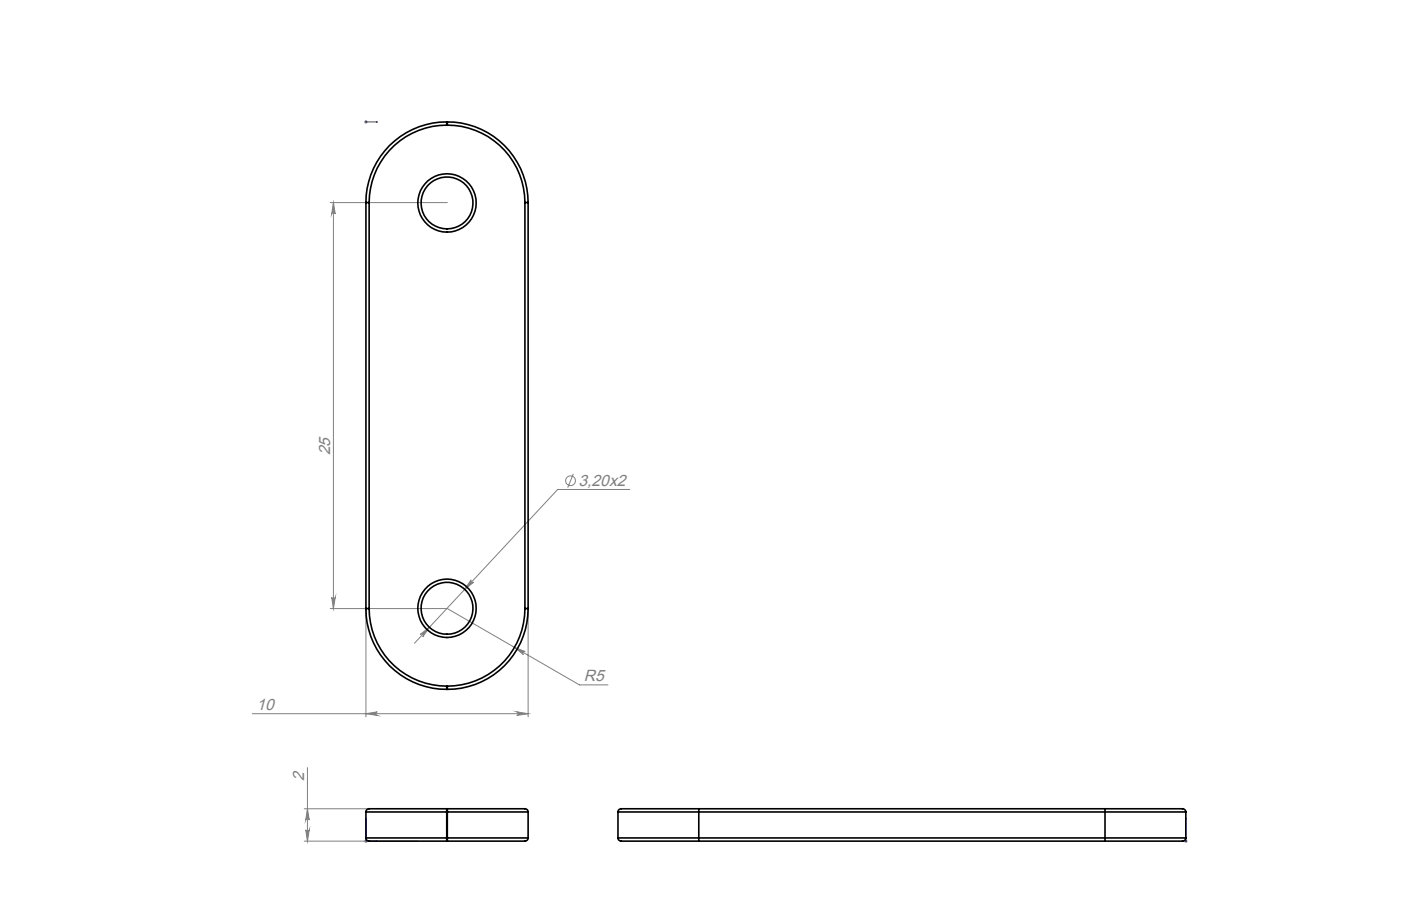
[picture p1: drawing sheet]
<svg xmlns="http://www.w3.org/2000/svg" width="432mm" height="279mm" viewBox="0 0 432 279" stroke-linecap="round" stroke-linejoin="round" font-family="sans-serif">
<defs><g id="words">
<g font-size="5" fill="#808080">
<text x="101.7" y="140.4" transform="rotate(-90 101.7 140.4)">25</text>
<text x="178.3" y="149.8">3,20x2</text>
<text x="179.9" y="210.1">R5</text>
<text x="79.1" y="219">10</text>
<text x="93.7" y="240.7" transform="rotate(-90 93.7 240.7)">2</text>
</g>
</g></defs>
<g fill="none" stroke="#808080" stroke-width=".31">
<path d="M112.3 37.6h1M112.4 37.3l.7 .7M112.8 37.1v1M113.1 37.3l-.7 .7M101.8 62.5h36.1M102.8 62.5v125.2M102.8 62.5l.5 3.5a.55 .55 0 0 0-.5-.5 .55 .55 0 0 0-.6 .5zM176.7 146.1l-1.7 4.3M194.1 151h-22.2l-44.2 47.4M145.2 178.8a.54 .54 0 0 0 .1 .8 .54 .54 0 0 0 .7-.1l-2.8 2.3zM101.8 187.7h36.1l40.7 23.5h8.8M102.2 184.2a.55 .55 0 0 0 .6 .5 .55 .55 0 0 0 .5-.5l-.5 3.5z"/>
<path d="M112.8 187.7v33.4M129.5 195.7l2.8-2.2-2 2.9a.54 .54 0 0 0 0-.8 .54 .54 0 0 0-.8 .1zM158.6 199.6l3.3 1.3a.53 .53 0 0 0-.8 .2 .53 .53 0 0 0 .2 .8zM162.8 187.7v33.4M159.3 219.5l3.5 .6-3.5 .5a.55 .55 0 0 0 .5-.5 .55 .55 0 0 0-.5-.6zM77.8 220.1h85M94.8 236.7v22.7M112.8 220.1l3.5-.6a.55 .55 0 0 0-.5 .6 .55 .55 0 0 0 .5 .5zM93.8 259.4h35M93.8 249.4h20M94.2 255.9a.55 .55 0 0 0 .6 .5 .55 .55 0 0 0 .5-.5l-.5 3.5zM94.8 249.4l.5 3.5a.55 .55 0 0 0-.5-.5 .55 .55 0 0 0-.6 .5z"/>
<path d="M112.4 259l.7 .8M112.8 258.9v1M113.1 259l-.7 .8M365 259.4h1M365.1 259l.7 .8M365.5 258.9v1M365.8 259l-.7 .8"/>
<circle cx="175.8" cy="148.3" r="1.5"/>
</g>
<path d="M112.7 37.6h.2zM112.8 37.6h.1M112.8 37.6h3.5M116.3 37.6h-.3h.3M112.8 252.3v7.1h3.5M112.8 252.3l.1 .4h-.2zM116 259.3l.3 .1-.3 .1zM365.5 259.3v.2zM365.5 252.3v.4v-.4M365.5 259.4h.1M365.5 252.3v7.1" fill="none" stroke="#00f" stroke-width=".31"/>
<g fill="#00f">
<path d="M116 37.6h.3zM112.7 37.6h.2z"/>
<path d="M116 259.3l.3 .1-.3 .1zM112.8 252.3l.1 .4h-.2z"/>
<path d="M365.5 259.3v.2zM365.5 252.3v.4z"/>
</g>
<g fill="#808080">
<path d="M112.8 220.1l3.5-.6a.55 .55 0 0 0-.5 .6 .55 .55 0 0 0 .5 .5zM159.3 219.5l3.5 .6-3.5 .5a.55 .55 0 0 0 .5-.5 .55 .55 0 0 0-.5-.6zM129.5 195.7a.54 .54 0 0 1 .8-.1 .54 .54 0 0 1 0 .8l2-2.9zM145.2 178.8l-2 3 2.8-2.3a.54 .54 0 0 1-.7 .1 .54 .54 0 0 1-.1-.8zM158.6 199.6l2.7 2.3a.53 .53 0 0 1-.1-.8 .53 .53 0 0 1 .7-.2z"/>
<path d="M94.2 255.9a.55 .55 0 0 0 .6 .5 .55 .55 0 0 0 .5-.5l-.5 3.5zM94.8 249.4l.5 3.5a.55 .55 0 0 0-.5-.5 .55 .55 0 0 0-.6 .5z"/>
<path d="M102.8 62.5l.5 3.5a.55 .55 0 0 0-.5-.5 .55 .55 0 0 0-.6 .5zM102.2 184.2a.55 .55 0 0 0 .6 .5 .55 .55 0 0 0 .5-.5l-.5 3.5z"/>
</g>
<g fill="none" stroke="#000" stroke-width=".5">
<path d="M137.7 38.6a23.9 23.9 0 0 0-23.9 23.9M137.7 37.6a24.8 24.8 0 0 0-24.9 24.9M137.7 37.6v1M137.7 38.6h.2M137.7 37.6h.2M137.9 38.6a23.9 23.9 0 0 1 23.9 23.9M137.9 37.6v1M137.9 37.6a24.9 24.9 0 0 1 24.9 24.9M112.8 62.5h1M112.8 62.5v125.2M113.8 62.5v125.2M161.8 62.5h1"/>
<path d="M161.8 62.5v125.2M162.8 62.5v125.2M112.8 187.7h1M112.8 187.7a24.8 24.8 0 0 0 24.9 24.9M113.8 187.7a23.9 23.9 0 0 0 23.9 23.9M161.8 187.7a23.9 23.9 0 0 1-23.9 23.9M161.8 187.7h1M162.8 187.7a24.9 24.9 0 0 1-24.9 24.9M137.7 211.6v1M137.7 211.6h.2M137.7 212.6h.2M137.9 211.6v1"/>
<path d="M112.8 250.4h24.9M112.8 258.4h24.9M112.8 258.4a1.3 1.3 0 0 0 1.9 1h23M112.8 250.4v8M137.7 249.4v1M137.7 249.4h-23a1.33 1.33 0 0 0-1.9 1M137.7 258.4v1M137.7 250.4h.2M137.7 258.4h.2M137.7 250.4v8M137.7 249.4h.2M137.7 259.4h.2"/>
<path d="M137.9 250.4h24.9M137.9 258.4h24.9M137.9 258.4v1M137.9 249.4v1M137.9 249.4h23a1.33 1.33 0 0 1 1.9 1M137.9 250.4v8M162.8 258.4a1.33 1.33 0 0 1-1.9 1h-23M162.8 250.4v8M190.5 250.4h24.9M190.5 258.4h24.9M190.5 258.4a1.33 1.33 0 0 0 1.9 1h23M190.5 250.4v8"/>
<path d="M215.4 258.4v1M215.4 249.4v1M215.4 249.4h-23a1.36 1.36 0 0 0-1.9 1M215.4 250.4h125.2M215.4 258.4h125.2M215.4 249.4h125.2M215.4 259.4h125.2M215.4 250.4v8M340.6 258.4v1M340.6 250.4h24.9M340.6 258.4h24.9M340.6 249.4v1"/>
<path d="M340.6 249.4h23a1.36 1.36 0 0 1 1.9 1M340.6 250.4v8M365.5 258.4a1.33 1.33 0 0 1-1.9 1h-23M365.5 250.4v8"/>
<circle cx="137.8" cy="62.6" r="8"/>
<circle cx="137.8" cy="62.6" r="9"/>
<circle cx="137.8" cy="187.6" r="8"/>
<circle cx="137.8" cy="187.6" r="9"/>
</g>
<use href="#words"/>
</svg>
